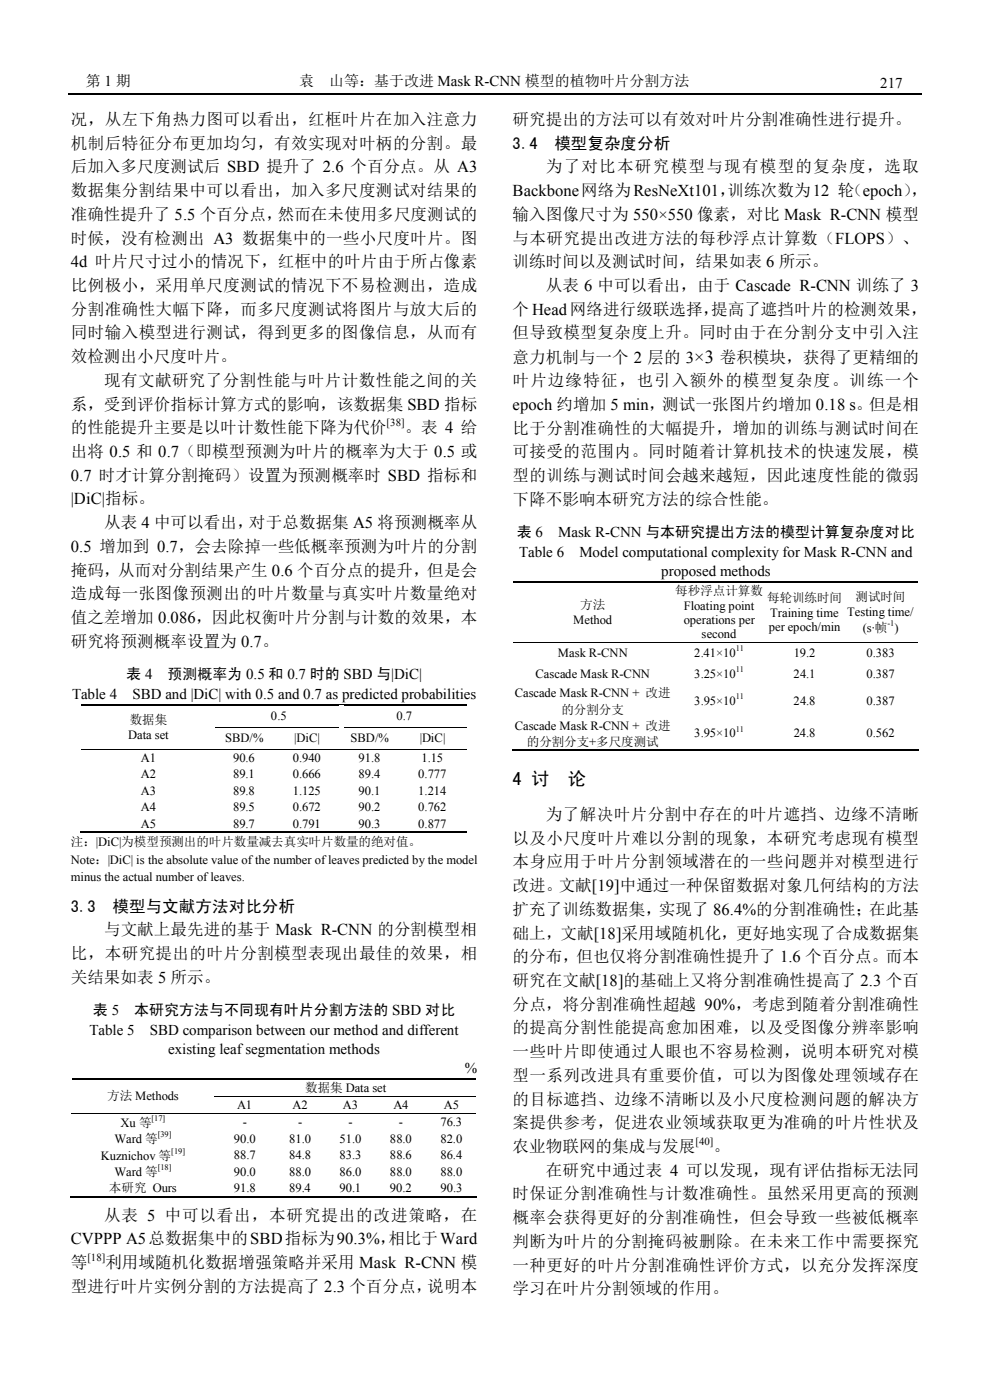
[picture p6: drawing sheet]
<svg xmlns="http://www.w3.org/2000/svg" width="210mm" height="297mm" viewBox="0 0 210 297" stroke-linecap="round" stroke-linejoin="round" font-family="sans-serif">
<defs><g id="words">
<g font-size="3.9">
<text x="108.8" y="166.6">4 讨</text>
<text x="120.4" y="166.6">论</text>
</g>
<g font-size="3.5">
<text x="15" y="26.5">况，从左下角热力图可以看出，红框叶片在加入注意力</text>
<text x="108.8" y="26.5">研究提出的方法可以有效对叶片分割准确性进行提升。</text>
<text x="15" y="31.5">机制后特征分布更加均匀，有效实现对叶柄的分割。最</text>
<text x="108.8" y="31.5">3.4</text>
<text x="117.6" y="31.5">模型复杂度分析</text>
<text x="15" y="36.6">后加入多尺度测试后 SBD 提升了 2.6 个百分点。从 A3</text>
<text x="15" y="41.6">数据集分割结果中可以看出，加入多尺度测试对结果的</text>
<text x="108.8" y="41.6">Backbone网络为ResNeXt101，</text>
<text x="115.8" y="36.6">为了对比本研究模型与现有模型的复杂度，选取</text>
<text x="154.3" y="41.6">训练次数为12 轮</text>
<text x="179.5" y="41.6">（epoch）</text>
<text x="193.3" y="41.6">，</text>
<text x="15" y="46.7">准确性提升了 5.5 个百分点，然而在未使用多尺度测试的</text>
<text x="108.8" y="46.7">输入图像尺寸为 550×550 像素，对比 Mask R-CNN 模型</text>
<text x="15" y="51.7">时候，没有检测出 A3 数据集中的一些小尺度叶片。图</text>
<text x="108.8" y="51.7">与本研究提出改进方法的每秒浮点计算数（FLOPS）、</text>
<text x="15" y="56.7">4d 叶片尺寸过小的情况下，红框中的叶片由于所占像素</text>
<text x="108.8" y="56.7">训练时间以及测试时间，结果如表 6 所示。</text>
<text x="15" y="61.7">比例极小，采用单尺度测试的情况下不易检测出，造成</text>
<text x="115.8" y="61.7">从表 6 中可以看出，由于 Cascade R-CNN 训练了 3</text>
<text x="15" y="66.8">分割准确性大幅下降，而多尺度测试将图片与放大后的</text>
<text x="15" y="71.8">同时输入模型进行测试，得到更多的图像信息，从而有</text>
<text x="108.8" y="66.8">个Head 网络进行级联选择，</text>
<text x="108.8" y="71.8">但导致模型复杂度上升。同时由于在分割分支中引入注</text>
<text x="150.9" y="66.8">提高了遮挡叶片的检测效果，</text>
<text x="15" y="76.8">效检测出小尺度叶片。</text>
<text x="108.8" y="76.9">意力机制与一个 2 层的 3×3 卷积模块，获得了更精细的</text>
<text x="22.1" y="81.9">现有文献研究了分割性能与叶片计数性能之间的关</text>
<text x="108.8" y="82">叶片边缘特征，也引入额外的模型复杂度。训练一个</text>
<text x="15" y="86.9">系，受到评价指标计算方式的影响，该数据集 SBD 指标</text>
<text x="108.8" y="87">epoch 约增加 5 min，测试一张图片约增加 0.18 s。但是相</text>
<text x="15" y="91.9">的性能提升主要是以叶计数性能下降为代价</text>
<text x="85.9" y="91.9">。表 4 给</text>
<text x="108.8" y="92">比于分割准确性的大幅提升，增加的训练与测试时间在</text>
<text x="15" y="97">出将 0.5 和 0.7（即模型预测为叶片的概率为大于 0.5 或</text>
<text x="108.8" y="97">可接受的范围内。同时随着计算机技术的快速发展，模</text>
<text x="15" y="102">0.7 时才计算分割掩码）设置为预测概率时 SBD 指标和</text>
<text x="15" y="107">|DiC|指标。</text>
<text x="108.8" y="102.1">型的训练与测试时间会越来越短，因此速度性能的微弱</text>
<text x="108.8" y="107.1">下降不影响本研究方法的综合性能。</text>
<text x="22.1" y="112.1">从表 4 中可以看出，对于总数据集 A5 将预测概率从</text>
<text x="15" y="117.1">0.5 增加到 0.7，会去除掉一些低概率预测为叶片的分割</text>
<text x="15" y="122.1">掩码，从而对分割结果产生 0.6 个百分点的提升，但是会</text>
<text x="15" y="127.2">造成每一张图像预测出的叶片数量与真实叶片数量绝对</text>
<text x="15" y="132.2">值之差增加 0.086，因此权衡叶片分割与计数的效果，本</text>
<text x="15" y="137.2">研究将预测概率设置为 0.7。</text>
<text x="115.8" y="173.9">为了解决叶片分割中存在的叶片遮挡、边缘不清晰</text>
<text x="108.8" y="179">以及小尺度叶片难以分割的现象，本研究考虑现有模型</text>
<text x="108.8" y="184">本身应用于叶片分割领域潜在的一些问题并对模型进行</text>
<text x="108.8" y="189.1">改进。文献[19]中通过一种保留数据对象几何结构的方法</text>
<text x="15" y="193.4">3.3</text>
<text x="23.9" y="193.4">模型与文献方法对比分析</text>
<text x="108.8" y="194.1">扩充了训练数据集，实现了 86.4%的分割准确性；在此基</text>
<text x="15" y="203.5">比，本研究提出的叶片分割模型表现出最佳的效果，相</text>
<text x="22.1" y="198.5">与文献上最先进的基于 Mask R-CNN 的分割模型相</text>
<text x="108.8" y="199.1">础上，文献[18]采用域随机化，更好地实现了合成数据集</text>
<text x="15" y="208.5">关结果如表 5 所示。</text>
<text x="108.8" y="204.2">的分布，但也仅将分割准确性提升了 1.6 个百分点。而本</text>
<text x="108.8" y="209.2">研究在文献[18]的基础上又将分割准确性提高了 2.3 个百</text>
<text x="108.8" y="214.2">分点，将分割准确性超越 90%，考虑到随着分割准确性</text>
<text x="108.8" y="219.2">的提高分割性能提高愈加困难，以及受图像分辨率影响</text>
<text x="108.8" y="224.3">一些叶片即使通过人眼也不容易检测，说明本研究对模</text>
<text x="108.8" y="229.3">型一系列改进具有重要价值，可以为图像处理领域存在</text>
<text x="108.8" y="234.4">的目标遮挡、边缘不清晰以及小尺度检测问题的解决方</text>
<text x="108.8" y="239.4">案提供参考，促进农业领域获取更为准确的叶片性状及</text>
<text x="108.8" y="244.4">农业物联网的集成与发展</text>
<text x="151.4" y="244.4">。</text>
<text x="115.8" y="249.4">在研究中通过表 4 可以发现，现有评估指标无法同</text>
<text x="108.8" y="254.5">时保证分割准确性与计数准确性。虽然采用更高的预测</text>
<text x="15" y="264">CVPPP A5总数据集中的SBD指标为90.3%，</text>
<text x="22.1" y="259">从表 5 中可以看出，本研究提出的改进策略，在</text>
<text x="82.4" y="264">相比于Ward</text>
<text x="108.8" y="259.5">概率会获得更好的分割准确性，但会导致一些被低概率</text>
<text x="15" y="269">等</text>
<text x="22.4" y="269">利用域随机化数据增强策略并采用 Mask R-CNN 模</text>
<text x="108.8" y="264.5">判断为叶片的分割掩码被删除。在未来工作中需要探究</text>
<text x="108.8" y="269.6">一种更好的叶片分割准确性评价方式，以充分发挥深度</text>
<text x="15" y="274.1">型进行叶片实例分割的方法提高了 2.3 个百分点，说明本</text>
<text x="108.8" y="274.6">学习在叶片分割领域的作用。</text>
</g>
<g font-size="3.2">
<text x="18.2" y="18.2">第 1 期</text>
<text x="63.5" y="18.2">袁</text>
<text x="69.8" y="18.2">山等：基于改进 Mask R-CNN 模型的植物叶片分割方法</text>
<text x="186.7" y="18.7">217</text>
<text x="109.6" y="113.9">表 6</text>
<text x="118.4" y="113.9">Mask R-CNN 与本研究提出方法的模型计算复杂度对比</text>
<text x="110.1" y="118.1">Table 6</text>
<text x="122.9" y="118.1">Model computational complexity for Mask R-CNN and</text>
<text x="140.3" y="122.1">proposed methods</text>
<text x="15.3" y="148.3">Table 4</text>
<text x="26.8" y="144">表 4</text>
<text x="28.1" y="148.3">SBD and |DiC| with 0.5 and 0.7 as predicted probabilities</text>
<text x="35.6" y="144">预测概率为 0.5 和 0.7 时的 SBD 与|DiC|</text>
<text x="19.7" y="215.3">表 5</text>
<text x="28.5" y="215.3">本研究方法与不同现有叶片分割方法的 SBD 对比</text>
<text x="19" y="219.5">Table 5</text>
<text x="31.8" y="219.5">SBD comparison between our method and different</text>
<text x="35.7" y="223.6">existing leaf segmentation methods</text>
<text x="98.6" y="227.5">%</text>
</g>
<g font-size="2.7">
<text x="123.1" y="129.3">方法</text>
<text x="143.3" y="126.2">每秒浮点计算数</text>
<text x="145.1" y="129.4">Floating point</text>
<text x="162.7" y="127.8">每轮训练时间</text>
<text x="163.4" y="130.9">Training time Testing time/</text>
<text x="181.5" y="127.6">测试时间</text>
<text x="121.6" y="132.4">Method</text>
<text x="145" y="132.4">operations per</text>
<text x="148.8" y="135.4">second</text>
<text x="163.1" y="133.9">per epoch/min</text>
<text x="183" y="134">(s·帧 )</text>
<text x="113.6" y="143.9">Cascade Mask R-CNN</text>
<text x="118.4" y="139.4">Mask R-CNN</text>
<text x="147.3" y="143.9">3.25×10</text>
<text x="147.3" y="139.4">2.41×10</text>
<text x="168.4" y="143.9">24.1</text>
<text x="168.4" y="139.4">19.2</text>
<text x="183.8" y="143.9">0.387</text>
<text x="183.8" y="139.4">0.383</text>
<text x="109.2" y="148">Cascade Mask R-CNN + 改进</text>
<text x="147.3" y="149.6">3.95×10</text>
<text x="168.4" y="149.6">24.8</text>
<text x="183.8" y="149.6">0.387</text>
<text x="27.5" y="153.5">数据集</text>
<text x="57.5" y="152.7">0.5</text>
<text x="84.1" y="152.7">0.7</text>
<text x="109.2" y="154.8">Cascade Mask R-CNN + 改进</text>
<text x="119.1" y="151.4">的分割分支</text>
<text x="27.2" y="156.7">Data set</text>
<text x="29.9" y="161.6">A1</text>
<text x="47.8" y="157.4">SBD/%</text>
<text x="49.4" y="161.6">90.6</text>
<text x="62.1" y="161.6">0.940</text>
<text x="62.4" y="157.4">|DiC|</text>
<text x="74.4" y="157.4">SBD/%</text>
<text x="76.1" y="161.6">91.8</text>
<text x="89" y="157.4">|DiC|</text>
<text x="89.4" y="161.6">1.15</text>
<text x="111.8" y="158.2">的分割分支+多尺度测试</text>
<text x="147.3" y="156.4">3.95×10</text>
<text x="168.4" y="156.4">24.8</text>
<text x="183.8" y="156.4">0.562</text>
<text x="29.9" y="165.1">A2</text>
<text x="49.4" y="165.1">89.1</text>
<text x="62.1" y="165.1">0.666</text>
<text x="76.1" y="165.1">89.4</text>
<text x="88.7" y="165.1">0.777</text>
<text x="29.9" y="168.6">A3</text>
<text x="29.9" y="172.1">A4</text>
<text x="49.4" y="168.6">89.8</text>
<text x="49.4" y="172.1">89.5</text>
<text x="62.1" y="168.6">1.125</text>
<text x="62.1" y="172.1">0.672</text>
<text x="76.1" y="168.6">90.1</text>
<text x="76.1" y="172.1">90.2</text>
<text x="88.7" y="168.6">1.214</text>
<text x="88.7" y="172.1">0.762</text>
<text x="15" y="179.4">注：|DiC|为模型预测出的叶片数量减去真实叶片数量的绝对值。</text>
<text x="29.9" y="175.6">A5</text>
<text x="49.4" y="175.6">89.7</text>
<text x="62.1" y="175.6">0.791</text>
<text x="76.1" y="175.6">90.3</text>
<text x="88.7" y="175.6">0.877</text>
<text x="15" y="183.3">Note：|DiC| is the absolute value of the number of leaves predicted by the model</text>
<text x="15" y="187">minus the actual number of leaves.</text>
<text x="22.7" y="233.4">方法 Methods</text>
<text x="64.7" y="231.7">数据集 Data set</text>
<text x="25.6" y="239.1">Xu 等</text>
<text x="50.3" y="235.2">A1</text>
<text x="51.5" y="238.9">-</text>
<text x="62.1" y="235.2">A2</text>
<text x="63.3" y="238.9">-</text>
<text x="72.7" y="235.2">A3</text>
<text x="73.9" y="238.9">-</text>
<text x="83.4" y="235.2">A4</text>
<text x="84.6" y="238.9">-</text>
<text x="93.4" y="238.9">76.3</text>
<text x="94.1" y="235.2">A5</text>
<text x="21.4" y="246">Kuznichov 等</text>
<text x="24.3" y="242.5">Ward 等</text>
<text x="49.6" y="242.4">90.0</text>
<text x="49.6" y="245.9">88.7</text>
<text x="61.3" y="242.4">81.0</text>
<text x="61.3" y="245.9">84.8</text>
<text x="72" y="242.4">51.0</text>
<text x="72" y="245.9">83.3</text>
<text x="82.7" y="242.4">88.0</text>
<text x="82.7" y="245.9">88.6</text>
<text x="93.4" y="242.4">82.0</text>
<text x="93.4" y="245.9">86.4</text>
<text x="24.3" y="249.5">Ward 等</text>
<text x="49.6" y="249.4">90.0</text>
<text x="61.3" y="249.4">88.0</text>
<text x="72" y="249.4">86.0</text>
<text x="82.7" y="249.4">88.0</text>
<text x="93.4" y="249.4">88.0</text>
<text x="23.1" y="253">本研究 Ours</text>
<text x="49.6" y="252.9">91.8</text>
<text x="61.3" y="252.9">89.4</text>
<text x="72" y="252.9">90.1</text>
<text x="82.7" y="252.9">90.2</text>
<text x="93.4" y="252.9">90.3</text>
</g>
<g font-size="2.3">
<text x="82" y="90.3">[38]</text>
<text x="147.5" y="242.8">[40]</text>
<text x="18.5" y="267.4">[18]</text>
</g>
<g font-size="1.8">
<text x="188.3" y="132.8">-1</text>
<text x="156.1" y="138.2">11</text>
<text x="156.1" y="142.7">11</text>
<text x="156.1" y="148.3">11</text>
<text x="156.1" y="155.2">11</text>
<text x="32.1" y="237.8">[17]</text>
<text x="33.5" y="241.3">[39]</text>
<text x="36.3" y="244.8">[19]</text>
<text x="33.5" y="248.2">[18]</text>
</g>
</g></defs>
<path d="M14.5 20h181M17.3 149.5h81.7" fill="none" stroke="#000" stroke-width=".25"/>
<path d="M71.9 149.6h1.1v4.6h-1.1z" fill="#fff"/>
<path d="M45.7 154.3h26.2" fill="none" stroke="#000" stroke-width=".21"/>
<path d="M71.9 154.2h1.1v.1h-1.1z" fill="#fff"/>
<path d="M73 154.3h26" fill="none" stroke="#000" stroke-width=".21"/>
<path d="M71.9 154.3h1.1v4.5h-1.1z" fill="#fff"/>
<path d="M108.9 136.2h85.8M17.3 158.9h81.7M15.2 236.3h85.8M45.4 232.6h55.6" fill="none" stroke="#000" stroke-width=".21"/>
<path d="M108.9 123.4h85.8M108.6 159.2h86.3M16.9 176.6h82.2M15.3 228.9h85.7M14.9 254h86.2" fill="none" stroke="#000" stroke-width=".25"/>
<use href="#words"/>
</svg>
